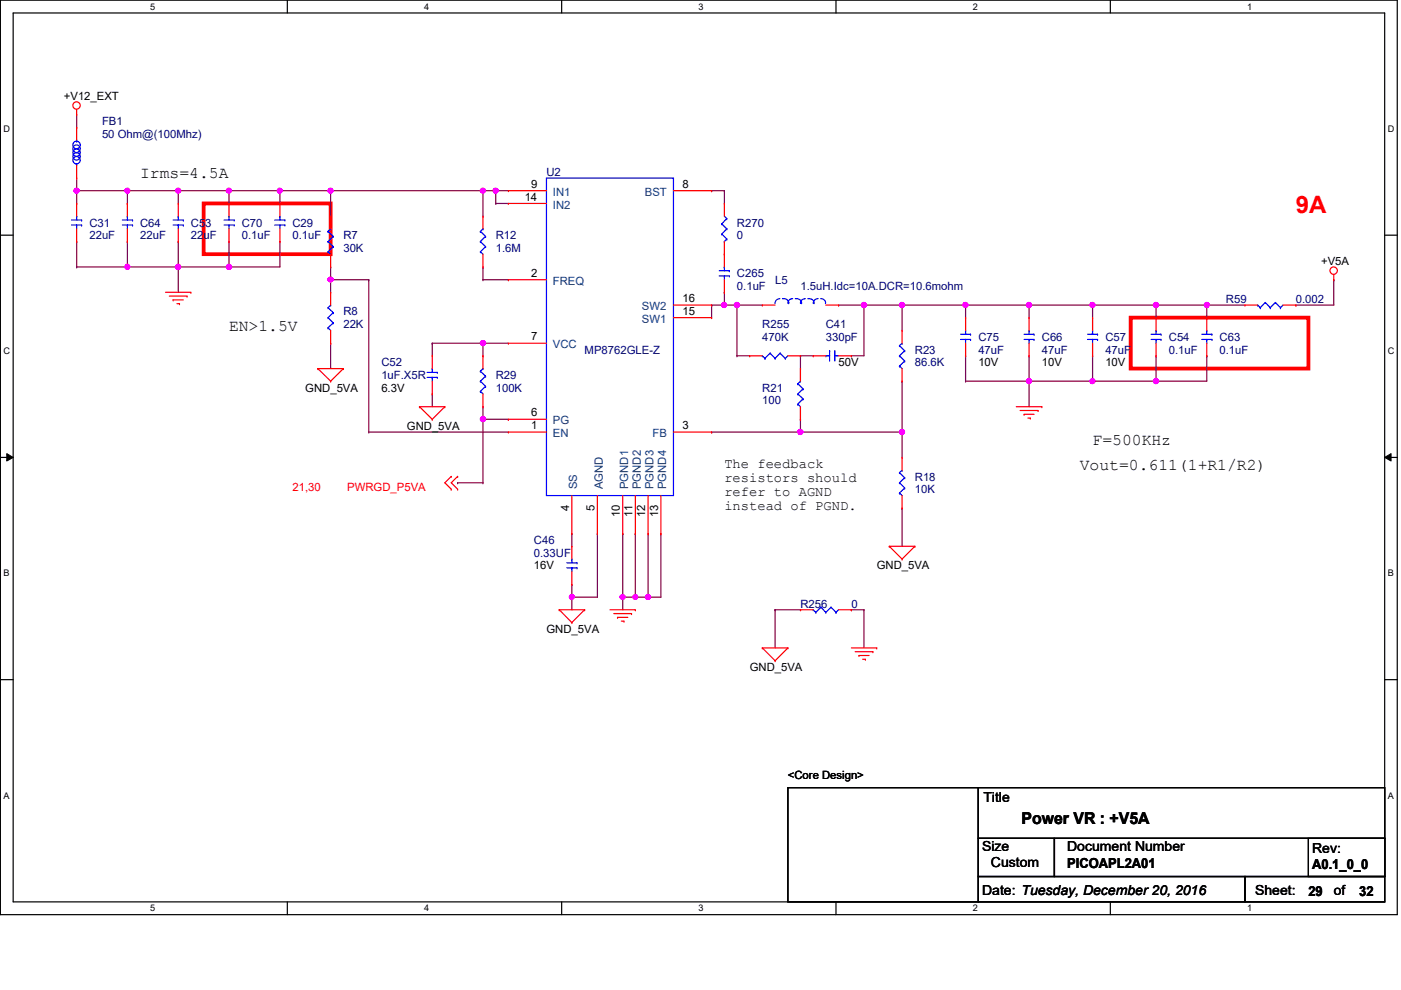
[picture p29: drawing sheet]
<svg xmlns="http://www.w3.org/2000/svg" width="297mm" height="210mm" viewBox="0 0 297 210" stroke-linecap="round" stroke-linejoin="round" font-family="sans-serif">
<defs><g id="words">
<text font-size="5.1" fill="#f00" x="274.7" y="45.2">9A</text>
<g font-size="3.5">
<text x="29.7" y="37.8">Irms=4.5A</text>
<text x="48.6" y="70.1">EN&gt;1.5V</text>
<text x="231.6" y="94.4">F=500KHz</text>
<text x="228.9" y="99.7">Vout=0.611(1+R1/R2)</text>
<text x="216.6" y="174.8">Power VR : +V5A</text>
</g>
<g font-size="2.9">
<text x="153.6" y="99.3">The feedback</text>
<text x="153.6" y="102.2">resistors should</text>
<text x="153.6" y="105.2">refer to AGND</text>
<text x="153.6" y="108.1">instead of PGND.</text>
<text x="208.5" y="170.1">Title</text>
<text x="208.2" y="180.4">Size</text>
<text x="210.1" y="183.9">Custom</text>
<text x="226.3" y="180.4">Document Number</text>
<text x="226.3" y="184">PICOAPL2A01</text>
<text x="278.2" y="180.9">Rev:</text>
<text x="278.2" y="184.2">A0.1_0_0</text>
<text x="208.2" y="189.8">Date: Tuesday, December 20, 2016</text>
<text x="266.1" y="189.8">Sheet:</text>
<text x="277.4" y="189.9">29</text>
<text x="282.8" y="189.8">of</text>
<text x="288.2" y="189.9">32</text>
</g>
<g font-size="2.4">
<text x="13.5" y="21.1">+V12_EXT</text>
<text x="112.6" y="39.8">9</text>
<text x="144.7" y="39.8">8</text>
<text x="111.2" y="42.5">14</text>
<text x="112.6" y="58.7">2</text>
<text x="280.1" y="56.1">+V5A</text>
<text x="144.7" y="64.1">16</text>
<text x="144.7" y="66.8">15</text>
<text x="112.6" y="72.2">7</text>
<text x="177.8" y="77.6">50V</text>
<text x="207.4" y="77.6">10V</text>
<text x="220.9" y="77.6">10V</text>
<text x="234.4" y="77.6">10V</text>
<text x="64.7" y="83">GND_5VA</text>
<text x="80.9" y="83">6.3V</text>
<text x="112.6" y="88.3">6</text>
<text x="86.3" y="91.1">GND_5VA</text>
<text x="112.6" y="91">1</text>
<text x="144.7" y="91">3</text>
<text x="120.6" y="108.3" transform="rotate(-90 120.6 108.3)">4</text>
<text x="126.1" y="108.3" transform="rotate(-90 126.1 108.3)">5</text>
<text x="131.4" y="109.7" transform="rotate(-90 131.4 109.7)">10</text>
<text x="134.1" y="109.7" transform="rotate(-90 134.1 109.7)">11</text>
<text x="136.8" y="109.7" transform="rotate(-90 136.8 109.7)">12</text>
<text x="139.5" y="109.7" transform="rotate(-90 139.5 109.7)">13</text>
<text x="113.2" y="120.7">16V</text>
<text x="185.9" y="120.7">GND_5VA</text>
<text x="115.9" y="134.2">GND_5VA</text>
<text x="159" y="142.3">GND_5VA</text>
<text x="167" y="165.1">&lt;Core Design&gt;</text>
</g>
<g font-size="2.4" fill="#000080">
<text x="21.6" y="26.5">FB1</text>
<text x="21.6" y="29.2">50 Ohm@(100Mhz)</text>
<text x="115.9" y="37.3">U2</text>
<text x="19" y="48">C31</text>
<text x="19" y="50.7">22uF</text>
<text x="29.7" y="48">C64</text>
<text x="29.7" y="50.7">22uF</text>
<text x="40.5" y="48">C53</text>
<text x="40.5" y="50.7">22uF</text>
<text x="51.3" y="48">C70</text>
<text x="51.3" y="50.7">0.1uF</text>
<text x="62" y="48">C29</text>
<text x="62" y="50.7">0.1uF</text>
<text x="72.8" y="50.7">R7</text>
<text x="72.8" y="53.4">30K</text>
<text x="105.1" y="50.7">R12</text>
<text x="105.1" y="53.4">1.6M</text>
<text x="156.2" y="48">R270</text>
<text x="156.2" y="50.7">0</text>
<text x="156.2" y="58.8">C265</text>
<text x="156.2" y="61.5">0.1uF</text>
<text x="164.3" y="60.2">L5</text>
<text x="169.7" y="61.5">1.5uH.Idc=10A.DCR=10.6mohm</text>
<text x="259.9" y="64.2">R59</text>
<text x="274.7" y="64.2">0.002</text>
<text x="72.8" y="66.9">R8</text>
<text x="72.8" y="69.6">22K</text>
<text x="161.6" y="69.6">R255</text>
<text x="175.1" y="69.6">C41</text>
<text x="80.9" y="77.6">C52</text>
<text x="123.9" y="75">MP8762GLE-Z</text>
<text x="161.6" y="72.3">470K</text>
<text x="175.1" y="72.3">330pF</text>
<text x="194" y="75">R23</text>
<text x="194" y="77.6">86.6K</text>
<text x="207.4" y="72.3">C75</text>
<text x="207.4" y="75">47uF</text>
<text x="220.9" y="72.3">C66</text>
<text x="220.9" y="75">47uF</text>
<text x="234.4" y="72.3">C57</text>
<text x="234.4" y="75">47uF</text>
<text x="247.8" y="72.3">C54</text>
<text x="247.8" y="75">0.1uF</text>
<text x="258.6" y="72.3">C63</text>
<text x="258.6" y="75">0.1uF</text>
<text x="80.9" y="80.3">1uF.X5R</text>
<text x="105.1" y="80.3">R29</text>
<text x="105.1" y="83">100K</text>
<text x="161.6" y="83">R21</text>
<text x="161.6" y="85.7">100</text>
<text x="194" y="101.9">R18</text>
<text x="194" y="104.6">10K</text>
<text x="113.2" y="115.4">C46</text>
<text x="113.2" y="118">0.33UF</text>
<text x="169.7" y="128.8">R256</text>
<text x="180.5" y="128.8">0</text>
</g>
<g font-size="2.4" fill="#004080">
<text x="117.2" y="41.5">IN1</text>
<text x="136.7" y="41.5">BST</text>
<text x="117.2" y="44.2">IN2</text>
<text x="117.2" y="60.4">FREQ</text>
<text x="136.1" y="65.8">SW2</text>
<text x="136.1" y="68.5">SW1</text>
<text x="117.2" y="73.9">VCC</text>
<text x="117.2" y="92.7">EN</text>
<text x="117.2" y="90">PG</text>
<text x="138.3" y="92.7">FB</text>
<text x="122.4" y="103.7" transform="rotate(-90 122.4 103.7)">SS</text>
<text x="127.8" y="103.7" transform="rotate(-90 127.8 103.7)">AGND</text>
<text x="133.2" y="103.7" transform="rotate(-90 133.2 103.7)">PGND1</text>
<text x="135.8" y="103.7" transform="rotate(-90 135.8 103.7)">PGND2</text>
<text x="138.6" y="103.7" transform="rotate(-90 138.6 103.7)">PGND3</text>
<text x="141.3" y="103.7" transform="rotate(-90 141.3 103.7)">PGND4</text>
</g>
<g font-size="2.4" fill="#f00">
<text x="62" y="104">21,30</text>
<text x="73.6" y="104">PWRGD_P5VA</text>
</g>
<g font-size="1.9">
<text x="31.8" y="2">5</text>
<text x="90" y="2">4</text>
<text x="148.1" y="2">3</text>
<text x="206.3" y="2">2</text>
<text x="264.5" y="2">1</text>
<text x=".8" y="28">D</text>
<text x="294.3" y="28">D</text>
<text x=".8" y="75.1">C</text>
<text x="294.3" y="75.1">C</text>
<text x=".8" y="122.2">B</text>
<text x="294.3" y="122.2">B</text>
<text x=".8" y="169.3">A</text>
<text x="294.3" y="169.3">A</text>
<text x="31.8" y="193.2">5</text>
<text x="90" y="193.2">4</text>
<text x="148.1" y="193.2">3</text>
<text x="206.3" y="193.2">2</text>
<text x="264.5" y="193.2">1</text>
</g>
</g></defs>
<path d="M.1 0h296.1v193.9h-296.1zM2.8 2.8h290.8v188.4h-290.8z" fill="none" stroke="#000" stroke-width=".25"/>
<g fill="#fff">
<path d="M31.8 .3h1.1v2.2h-1.1z"/>
<path d="M31.8 191.5h1.1v2.1h-1.1z"/>
</g>
<path d="M60.9 0v2.8M60.9 191.2v2.7" fill="none" stroke="#000" stroke-width=".25"/>
<g fill="#fff">
<path d="M90 .3h1v2.2h-1z"/>
<path d="M90 191.5h1v2.1h-1z"/>
</g>
<path d="M119.1 0v2.8M119.1 191.2v2.7" fill="none" stroke="#000" stroke-width=".25"/>
<g fill="#fff">
<path d="M148.1 .3h1.1v2.2h-1.1z"/>
<path d="M148.1 191.5h1.1v2.1h-1.1z"/>
</g>
<path d="M177.2 0v2.8M177.2 191.2v2.7" fill="none" stroke="#000" stroke-width=".25"/>
<g fill="#fff">
<path d="M206.3 .3h1v2.2h-1z"/>
<path d="M206.3 191.5h1v2.1h-1z"/>
</g>
<path d="M235.4 0v2.8M235.4 191.2v2.7" fill="none" stroke="#000" stroke-width=".25"/>
<g fill="#fff">
<path d="M264.5 .3h1v2.2h-1z"/>
<path d="M264.5 191.5h1v2.1h-1z"/>
<path d="M.8 26.3h1.3v2.1h-1.3z"/>
<path d="M294.3 26.3h1.3v2.1h-1.3z"/>
<path d="M.8 73.4h1.3v2.1h-1.3z"/>
<path d="M294.3 73.4h1.3v2.1h-1.3z"/>
</g>
<path d="M.1 49.9h2.7M293.6 49.9h2.7" fill="none" stroke="#000" stroke-width=".25"/>
<g fill="#fff">
<path d="M.8 120.5h1.2v2.1h-1.2z"/>
<path d="M294.3 120.5h1.2v2.1h-1.2z"/>
</g>
<path d="M.1 97h2.7M293.6 97h2.7" fill="none" stroke="#000" stroke-width=".25"/>
<path d="M1.4 96.2l1.4 .8-1.4 .7zM293.6 97l1.3-.8v1.5z" fill="#000"/>
<path d="M1.4 96.2l1.4 .8-1.4 .7zM293.6 97l1.3-.8v1.5z" fill="none" stroke="#000" stroke-width=".21"/>
<g fill="#fff">
<path d="M.8 167.6h1.2v2.2h-1.2z"/>
<path d="M294.3 167.6h1.2v2.2h-1.2z"/>
</g>
<path d="M.1 144.1h2.7M293.6 144.1h2.7" fill="none" stroke="#000" stroke-width=".25"/>
<path d="M43.2 43.1h26.9v10.8h-26.9zM239.7 67.4h37.7v10.7h-37.7z" fill="none" stroke="#f00" stroke-width=".8"/>
<path d="M16.3 51.2h.1M16.3 40.4h.1M16.3 51.2v5.4M16.3 40.4h10.7" fill="none" stroke="#800040" stroke-width=".25"/>
<circle cx="16.2" cy="40.4" r=".52" fill="#f0f"/>
<circle cx="16.2" cy="40.4" r=".52" fill="none" stroke="#f0f" stroke-width=".25"/>
<path d="M27 40.4h.1M27 40.4h21.6M37.8 40.4h.1M37.8 40.4v2.7" fill="none" stroke="#800040" stroke-width=".25"/>
<circle cx="48.5" cy="40.4" r=".52" fill="#f0f"/>
<circle cx="48.5" cy="40.4" r=".52" fill="none" stroke="#f0f" stroke-width=".25"/>
<circle cx="37.8" cy="40.4" r=".52" fill="#f0f"/>
<circle cx="37.8" cy="40.4" r=".52" fill="none" stroke="#f0f" stroke-width=".25"/>
<path d="M48.6 40.4h.1M48.6 40.4v2.7M59.3 40.4h.1M59.3 40.4h10.8" fill="none" stroke="#800040" stroke-width=".25"/>
<circle cx="59.3" cy="40.4" r=".51" fill="#f0f"/>
<circle cx="59.3" cy="40.4" r=".51" fill="none" stroke="#f0f" stroke-width=".25"/>
<g fill="none" stroke="#800040" stroke-width=".25">
<path d="M27 51.2h.1M27 56.6h.1M27 51.2v5.4M37.8 51.2h.1M37.8 51.2v5.4h-10.8M48.6 51.2h.1M48.6 56.6h.1M48.6 51.2v5.4M59.3 40.4h.1M59.3 51.2h.1M59.3 40.4v2.7M59.3 51.2v5.4h-10.7"/>
<path d="M102.4 56.6h.1M102.4 59.3h.1M102.4 56.6v2.7M102.4 59.3h5.4M150.9 40.4h.1M150.9 40.4h2.7M150.9 64.7h.1M153.6 62h.1M153.6 62v2.7h-2.7M156.2 64.7h.1M156.2 64.7v10.7M177.8 64.7h.1"/>
<path d="M177.8 64.7h5.4M191.3 64.7h.1M191.3 64.7v5.4M191.3 80.8h.1M191.3 80.8v10.8"/>
</g>
<circle cx="156.2" cy="64.7" r=".54" fill="#f0f"/>
<circle cx="156.2" cy="64.7" r=".54" fill="none" stroke="#f0f" stroke-width=".25"/>
<path d="M156.2 64.7h.1M156.2 64.7h5.4M180.5 75.4h.1M180.5 75.4h2.7M183.2 64.7h.1M183.2 64.7h8.1" fill="none" stroke="#800040" stroke-width=".25"/>
<circle cx="191.2" cy="64.7" r=".54" fill="#f0f"/>
<circle cx="191.2" cy="64.7" r=".54" fill="none" stroke="#f0f" stroke-width=".25"/>
<circle cx="183.1" cy="64.7" r=".54" fill="#f0f"/>
<circle cx="183.1" cy="64.7" r=".54" fill="none" stroke="#f0f" stroke-width=".25"/>
<path d="M70.1 59.3h.1M70.1 59.3v2.7M169.7 75.4h.1M169.7 75.4h2.7M169.7 75.4v2.7M134.7 113.2h.1M134.7 113.2v13.4M191.3 107.7h.1M191.3 107.7v8.1M121.2 126.6h.1M121.2 126.6v2.7" fill="none" stroke="#800040" stroke-width=".25"/>
<circle cx="134.7" cy="126.6" r=".51" fill="#f0f"/>
<circle cx="134.7" cy="126.6" r=".51" fill="none" stroke="#f0f" stroke-width=".25"/>
<path d="M37.8 56.6h.1M37.8 56.6v5.4M37.8 56.6h10.8" fill="none" stroke="#800040" stroke-width=".25"/>
<circle cx="48.5" cy="56.6" r=".54" fill="#f0f"/>
<circle cx="48.5" cy="56.6" r=".54" fill="none" stroke="#f0f" stroke-width=".25"/>
<circle cx="37.8" cy="56.6" r=".54" fill="#f0f"/>
<circle cx="37.8" cy="56.6" r=".54" fill="none" stroke="#f0f" stroke-width=".25"/>
<g fill="none" stroke="#800040" stroke-width=".25">
<path d="M191.3 64.7h.1M191.3 64.7h13.4M204.7 64.7h.1M204.7 75.4h.1M204.7 64.7v2.7M204.7 75.4v5.4M218.2 75.4h.1M218.2 75.4v10.8M231.6 64.7h.1M231.6 75.4h.1M231.6 64.7h13.5M231.6 64.7v2.7"/>
<path d="M231.6 75.4v5.4h-13.4M255.9 64.7h.1M255.9 75.4h.1M255.9 64.7v2.7M255.9 75.4v5.4M218.2 80.8h.1"/>
</g>
<circle cx="231.6" cy="80.8" r=".52" fill="#f0f"/>
<circle cx="231.6" cy="80.8" r=".52" fill="none" stroke="#f0f" stroke-width=".25"/>
<circle cx="218.2" cy="80.8" r=".52" fill="#f0f"/>
<circle cx="218.2" cy="80.8" r=".52" fill="none" stroke="#f0f" stroke-width=".25"/>
<path d="M255.9 64.7h.1M255.9 64.7h8M102.4 86.2h.1M102.4 86.2v2.7" fill="none" stroke="#800040" stroke-width=".25"/>
<circle cx="255.8" cy="64.7" r=".52" fill="#f0f"/>
<circle cx="255.8" cy="64.7" r=".52" fill="none" stroke="#f0f" stroke-width=".25"/>
<path d="M48.6 40.4h.1M48.6 40.4h10.7M274.7 64.7h.1M274.7 64.7h8.1M126.7 113.2h.1M126.7 113.2v13.4h-5.5M121.2 126.6h.1" fill="none" stroke="#800040" stroke-width=".25"/>
<circle cx="121.2" cy="126.6" r=".51" fill="#f0f"/>
<circle cx="121.2" cy="126.6" r=".51" fill="none" stroke="#f0f" stroke-width=".25"/>
<path d="M132 113.2h.1M132 113.2v13.4" fill="none" stroke="#800040" stroke-width=".25"/>
<circle cx="132" cy="126.6" r=".52" fill="#f0f"/>
<circle cx="132" cy="126.6" r=".52" fill="none" stroke="#f0f" stroke-width=".25"/>
<path d="M16.3 56.6h.1M16.3 56.6h10.7" fill="none" stroke="#800040" stroke-width=".25"/>
<circle cx="27" cy="56.6" r=".52" fill="#f0f"/>
<circle cx="27" cy="56.6" r=".52" fill="none" stroke="#f0f" stroke-width=".25"/>
<path d="M153.6 64.7h.1M153.6 64.7h2.6" fill="none" stroke="#800040" stroke-width=".25"/>
<circle cx="153.5" cy="64.7" r=".52" fill="#f0f"/>
<circle cx="153.5" cy="64.7" r=".52" fill="none" stroke="#f0f" stroke-width=".25"/>
<path d="M70.1 59.3h.1M70.1 59.3h8.1M153.6 40.4h.1M153.6 40.4v2.7M132 126.6h.1M132 126.6h2.7M137.4 126.6h.1M137.4 126.6h2.7" fill="none" stroke="#800040" stroke-width=".25"/>
<circle cx="70.1" cy="59.3" r=".52" fill="#f0f"/>
<circle cx="70.1" cy="59.3" r=".52" fill="none" stroke="#f0f" stroke-width=".25"/>
<g fill="none" stroke="#800040" stroke-width=".25">
<path d="M70.1 56.6h.1M70.1 56.6v2.7M78.2 59.3h.1M78.2 59.3v32.3M282.8 59.3h.1M282.8 59.3v5.4M156.2 75.4h.1M156.2 75.4h2.8M183.2 64.7h.1M183.2 64.7v10.7M204.7 64.7h.1M204.7 64.7h13.5"/>
<path d="M78.2 91.6h.1M78.2 91.6h29.6M91.6 83.5h.1M91.6 83.5v2.7M169.7 88.9h.1M169.7 88.9v2.7M164.3 129.3h.1M164.3 129.3v8.1M183.2 129.3h.1M183.2 129.3v8.1"/>
</g>
<circle cx="204.7" cy="64.7" r=".54" fill="#f0f"/>
<circle cx="204.7" cy="64.7" r=".54" fill="none" stroke="#f0f" stroke-width=".25"/>
<path d="M218.2 64.7h.1M218.2 64.7v2.7M218.2 64.7h13.4" fill="none" stroke="#800040" stroke-width=".25"/>
<circle cx="231.6" cy="64.7" r=".54" fill="#f0f"/>
<circle cx="231.6" cy="64.7" r=".54" fill="none" stroke="#f0f" stroke-width=".25"/>
<circle cx="218.2" cy="64.7" r=".54" fill="#f0f"/>
<circle cx="218.2" cy="64.7" r=".54" fill="none" stroke="#f0f" stroke-width=".25"/>
<path d="M150.9 91.6h.1M150.9 91.6h40.4M169.7 91.6h.1M204.7 80.8h.1M204.7 80.8h13.5M231.6 80.8h.1M231.6 80.8h13.5" fill="none" stroke="#800040" stroke-width=".25"/>
<circle cx="191.2" cy="91.6" r=".54" fill="#f0f"/>
<circle cx="191.2" cy="91.6" r=".54" fill="none" stroke="#f0f" stroke-width=".25"/>
<circle cx="169.7" cy="91.6" r=".54" fill="#f0f"/>
<circle cx="169.7" cy="91.6" r=".54" fill="none" stroke="#f0f" stroke-width=".25"/>
<path d="M102.4 75.4h.1M102.4 72.8v2.6M191.3 91.6h.1M191.3 91.6v5.4" fill="none" stroke="#800040" stroke-width=".25"/>
<circle cx="102.4" cy="72.7" r=".52" fill="#f0f"/>
<circle cx="102.4" cy="72.7" r=".52" fill="none" stroke="#f0f" stroke-width=".25"/>
<path d="M91.6 72.8h.1M91.6 72.8h16.2M102.4 72.8h.1M107.8 88.9h.1M107.8 88.9h-5.4v13.5M102.4 102.4h.1" fill="none" stroke="#800040" stroke-width=".25"/>
<circle cx="102.4" cy="88.9" r=".54" fill="#f0f"/>
<circle cx="102.4" cy="88.9" r=".54" fill="none" stroke="#f0f" stroke-width=".25"/>
<path d="M102.4 40.4h.1M102.4 40.4v5.4M105.1 40.4h.1M105.1 40.4h2.7M91.6 72.8h.1M91.6 72.8v2.6M97 102.4h.1M97 102.4h5.4" fill="none" stroke="#800040" stroke-width=".25"/>
<circle cx="105.1" cy="40.4" r=".52" fill="#f0f"/>
<circle cx="105.1" cy="40.4" r=".52" fill="none" stroke="#f0f" stroke-width=".25"/>
<path d="M245.1 75.4h.1M245.1 75.4v5.4M245.1 80.8h.1M245.1 80.8h10.8M121.2 113.2h.1M121.2 113.2v2.6M121.2 123.9h.1M121.2 123.9v2.7" fill="none" stroke="#800040" stroke-width=".25"/>
<circle cx="245.1" cy="80.8" r=".52" fill="#f0f"/>
<circle cx="245.1" cy="80.8" r=".52" fill="none" stroke="#f0f" stroke-width=".25"/>
<path d="M245.1 64.7h.1M245.1 64.7v2.7M245.1 64.7h10.8" fill="none" stroke="#800040" stroke-width=".25"/>
<circle cx="245.1" cy="64.7" r=".54" fill="#f0f"/>
<circle cx="245.1" cy="64.7" r=".54" fill="none" stroke="#f0f" stroke-width=".25"/>
<path d="M105.1 40.4h.1M105.1 40.4v2.7M150.9 64.7h.1M150.9 64.7v2.7M137.4 113.2h.1M137.4 113.2v13.4M140.1 113.2h.1M140.1 113.2v13.4M132 126.6h.1M132 126.6v2.7" fill="none" stroke="#800040" stroke-width=".25"/>
<circle cx="137.4" cy="126.6" r=".52" fill="#f0f"/>
<circle cx="137.4" cy="126.6" r=".52" fill="none" stroke="#f0f" stroke-width=".25"/>
<path d="M70.1 40.4h.1M70.1 40.4v5.4M70.1 40.4h32.3M134.7 126.6h.1M134.7 126.6h2.7" fill="none" stroke="#800040" stroke-width=".25"/>
<circle cx="102.4" cy="40.4" r=".52" fill="#f0f"/>
<circle cx="102.4" cy="40.4" r=".52" fill="none" stroke="#f0f" stroke-width=".25"/>
<circle cx="70.1" cy="40.4" r=".52" fill="#f0f"/>
<circle cx="70.1" cy="40.4" r=".52" fill="none" stroke="#f0f" stroke-width=".25"/>
<g fill="none" stroke="#800040" stroke-width=".25">
<path d="M16.3 27h.1M16.3 24.3v2.7M16.3 37.8v2.6M16.3 40.4h.1M27 43.1h.1M27 40.4v2.7M102.4 40.4h.1M102.4 40.4h2.7M105.1 43.1h.1M105.1 43.1h2.7M70.1 72.8h.1M70.1 72.8v5.3"/>
<path d="M164.3 129.3h.1M164.3 129.3h5.4M180.5 129.3h.1M180.5 129.3h2.7"/>
</g>
<circle cx="27" cy="40.4" r=".51" fill="#f0f"/>
<circle cx="27" cy="40.4" r=".51" fill="none" stroke="#f0f" stroke-width=".25"/>
<path d="M16.3 43.1h.1M16.3 40.4v2.7" fill="none" stroke="#800040" stroke-width=".25"/>
<g fill="none" stroke="#f00" stroke-width=".25">
<path d="M16.3 24.3h.1M16.3 37.8h.1M16.3 27h.1M16.3 23.2v1.1M16.3 27v2.7M16.3 35.1v2.7M16.3 51.2h.1M16.3 43.1h.1M16.3 43.1v2.7M16.3 48.5v2.7M27 51.2h.1M27 43.1h.1"/>
<path d="M27 43.1v2.7M27 48.5v2.7M37.8 51.2h.1M37.8 43.1h.1M37.8 43.1v2.7M37.8 48.5v2.7M48.6 51.2h.1M48.6 43.1h.1M48.6 43.1v2.7M48.6 48.5v2.7M59.3 51.2h.1M59.3 43.1h.1"/>
<path d="M59.3 43.1v2.7M59.3 48.5v2.7M70.1 56.6h.1M70.1 45.8h.1M70.1 45.8v2.7M70.1 53.9v2.7M102.4 56.6h.1M102.4 45.8h.1M102.4 45.8v2.7M102.4 53.9v2.7M107.8 40.4h.1M107.8 59.3h.1"/>
<path d="M107.8 43.1h.1M107.8 40.4h8.1M107.8 59.3h8.1M107.8 43.1h8.1M142.8 40.4h8.1M150.9 40.4h.1M153.6 43.1h.1M153.6 53.9h.1M153.6 43.1v2.7M153.6 51.2v5.4M153.6 59.3v2.7M282.8 59.3h.1"/>
<path d="M282.8 58.2v1.1M35.1 62h5.4M35.9 62.8h3.8M36.7 63.6h.1M36.7 63.6h2.2M37.5 64.4h.6M38.1 64.4h.1M39.7 62.8h.1M40.5 62h.1M67.4 78.1h.1M67.4 78.1h5.4M67.4 78.1l2.7 2.7"/>
<path d="M70.1 72.8h.1M70.1 62h.1M70.1 62v2.7M70.1 70.1v2.7M72.8 78.1h.1M72.8 78.1l-2.7 2.7M91.6 75.4h.1M91.6 75.4v2.7M102.4 75.4h.1M102.4 75.4v2.7M107.8 72.8h.1M107.8 72.8h8.1"/>
<path d="M142.8 64.7h8.1M142.8 67.4h8.1M150.9 64.7h.1M150.9 67.4h.1M153.6 62h.1M159 75.4h.1M159 75.4h2.6M161.6 64.7h.1M161.6 64.7h2.7M167 75.4h2.7M169.7 78.1h.1M169.7 75.4h.1"/>
<path d="M169.7 78.1v2.7M172.4 75.4h.1M172.4 75.4h2.7M175.1 64.7h2.7M177.8 64.7h.1M177.8 75.4h2.7M180.5 75.4h.1M191.3 70.1h.1M191.3 70.1v2.7M191.3 78.1v2.7M204.7 75.4h.1M204.7 67.4h.1"/>
<path d="M204.7 67.4v2.7M204.7 72.8v2.6M218.2 75.4h.1M218.2 67.4h.1M218.2 67.4v2.7M218.2 72.8v2.6M231.6 75.4h.1M231.6 67.4h.1M231.6 67.4v2.7M231.6 72.8v2.6M245.1 75.4h.1M245.1 67.4h.1"/>
<path d="M245.1 67.4v2.7M245.1 72.8v2.6M255.9 75.4h.1M255.9 67.4h.1M255.9 67.4v2.7M255.9 72.8v2.6M263.9 64.7h.1M263.9 64.7h2.8M272 64.7h2.7M274.7 64.7h.1M70.1 80.8h.1M88.9 86.2h.1"/>
<path d="M88.9 86.2h5.4M88.9 86.2l2.7 2.7M91.6 88.9h.1M91.6 83.5h.1M91.6 80.8v2.7M94.3 86.2h.1M94.3 86.2l-2.7 2.7M102.4 86.2h.1M102.4 83.5v2.7M107.8 91.6h.1M107.8 88.9h.1M107.8 91.6h8.1"/>
<path d="M107.8 88.9h8.1M142.8 91.6h8.1M150.9 91.6h.1M169.7 88.9h.1M169.7 86.2v2.7M191.3 97h.1M191.3 80.8h.1M191.3 97v2.7M215.5 86.2h5.4M216.3 87h3.8M217.1 87.8h.1M217.1 87.8h2.1"/>
<path d="M217.9 88.6h.5M218.4 88.6h.1M220.1 87h.1M220.9 86.2h.1M95.7 101h.1M95.7 103.7h.1M95.7 101l-1.4 1.4 1.4 1.3M97 101h.1M97 103.7h.1M97 101l-1.3 1.4 1.3 1.3M121.2 113.2h.1M121.2 115.8h.1"/>
<path d="M121.2 105.1v8.1M121.2 115.8v2.7M126.7 113.2h.1M126.7 105.1v8.1M132 113.2h.1M132 105.1v8.1M134.7 113.2h.1M134.7 105.1v8.1M137.4 113.2h.1M137.4 105.1v8.1M140.1 113.2h.1M140.1 105.1v8.1"/>
<path d="M188.5 115.8h.1M188.5 115.8h5.5M188.5 115.8l2.8 2.7M191.3 118.5h.1M191.3 107.7h.1M191.3 105.1v2.6M194 115.8h.1M194 115.8l-2.7 2.7M118.6 129.3h.1M118.6 129.3h5.3M118.6 129.3l2.6 2.7M121.2 132h.1"/>
<path d="M121.2 123.9h.1M121.2 121.2v2.7M123.9 129.3h.1M123.9 129.3l-2.7 2.7M129.3 129.3h5.4M130.1 130.1h3.8M130.9 130.9h.1M130.9 130.9h2.2M131.7 131.7h.6M132.3 131.7h.1M133.9 130.1h.1M134.7 129.3h.1"/>
<path d="M161.6 137.4h.1M161.6 137.4h5.4M161.6 137.4l2.7 2.7M167 137.4h.1M167 137.4l-2.7 2.7M169.7 129.3h.1M169.7 129.3h2.7M177.8 129.3h2.7M180.5 129.3h.1M180.5 137.4h5.4M181.3 138.2h3.8M182.1 139h.1"/>
<path d="M182.1 139h2.2M182.9 139.8h.6M183.5 139.8h.1M185.1 138.2h.1M185.9 137.4h.1M164.3 140.1h.1"/>
<circle cx="16.2" cy="22.4" r=".78"/>
<circle cx="282.8" cy="57.4" r=".78"/>
</g>
<path d="M167 167h40.4v24.2h-40.4zM207.4 177.8h16.2v8h-16.2zM207.4 167h86.2v10.8h-86.2zM223.6 177.8h70v8h-70zM277.4 177.8h16.2v8h-16.2zM207.4 185.8h56.5v5.4h-56.5zM263.9 185.8h29.7v5.4h-29.7z" fill="none" stroke="#000" stroke-width=".25"/>
<g fill="none" stroke="#00f" stroke-width=".25">
<path d="M16.3 34.8h.1M16.3 29.9h.1M16.3 29.7v.2M16.3 34.8v.3M115.9 37.8h26.9v67.3h-26.9zM15.2 46.7h2.1M15.2 47.7h2.1M16.3 45.8h.1M16.3 47.7h.1M16.3 45.8v.9M16.3 47.7v.8M17.3 46.7h.1"/>
<path d="M17.3 47.7h.1M25.9 46.7h2.2M25.9 47.7h2.2M27 45.8h.1M27 47.7h.1M27 45.8v.9M27 47.7v.8M28.1 46.7h.1M28.1 47.7h.1M36.7 46.7h2.2M36.7 47.7h2.2M37.8 45.8h.1"/>
<path d="M37.8 47.7h.1M37.8 45.8v.9M37.8 47.7v.8M38.9 46.7h.1M38.9 47.7h.1M47.5 46.7h2.2M47.5 47.7h2.2M48.6 45.8h.1M48.6 47.7h.1M48.6 45.8v.9M48.6 47.7v.8M49.7 46.7h.1"/>
<path d="M49.7 47.7h.1M58.2 46.7h2.2M58.2 47.7h2.2M59.3 45.8h.1M59.3 47.7h.1M59.3 45.8v.9M59.3 47.7v.8M60.4 46.7h.1M60.4 47.7h.1M69.6 49.1h.1M69.6 53.4h.1M69.6 51.2h.1"/>
<path d="M69.6 49.1l1.1 1M69.6 53.4l.5 .5M69.6 51.2l1.1 1.1M70.1 48.5h.1M70.1 48.5l-.5 .6M70.7 52.3h.1M70.7 50.1h.1M70.7 52.3l-1.1 1.1M70.7 50.1l-1.1 1.1M101.9 49.1h.1M101.9 53.4h.1M101.9 51.2h.1"/>
<path d="M101.9 49.1l1.1 1M101.9 53.4l.5 .5M101.9 51.2l1.1 1.1M102.4 48.5h.1M102.4 48.5l-.5 .6M103 52.3h.1M103 50.1h.1M103 52.3l-1.1 1.1M103 50.1l-1.1 1.1M152.5 57.4h2.1M152.5 58.5h2.1M153 47.5h.1"/>
<path d="M153 49.6h.1M153 49.6l1.1 1.1M153 47.5l1.1 1M153.6 51.2h.1M153.6 56.6h.1M153.6 58.5h.1M153.6 45.8l.5 .6M153.6 56.6v.8M153.6 58.5v.8M154.1 50.7h.1M154.1 46.4h.1M154.1 48.5h.1"/>
<path d="M154.1 50.7l-.5 .5M154.1 46.4l-1.1 1.1M154.1 48.5l-1.1 1.1M154.6 57.4h.1M154.6 58.5h.1M69.6 65.2h.1M69.6 69.5h.1M69.6 67.4h.1M69.6 65.2l1.1 1.1M69.6 69.5l.5 .6M69.6 67.4l1.1 1.1M70.1 64.7h.1"/>
<path d="M70.1 64.7l-.5 .5M70.7 68.5h.1M70.7 66.3h.1M70.7 68.5l-1.1 1M70.7 66.3l-1.1 1.1M90.5 79h2.2M91.6 78.1h.1M91.6 78.1v.9M92.7 79h.1M101.9 78.7h.1M101.9 78.7l1.1 1.1M102.4 78.1h.1"/>
<path d="M102.4 78.1l-.5 .6M103 79.8h.1M103 79.8l-1.1 1M161.6 75.4h.1M161.6 75.4l.6 .6M162.2 76h.1M163.3 74.9h.1M163.3 74.9l-1.1 1.1M163.3 74.9l1 1.1M164.3 76h.1M165.4 63.3a.95 .95 0 0 0-1.1 1M165.4 74.9h.1"/>
<path d="M165.4 74.9l1.1 1.1M165.4 74.9l-1.1 1.1M165.9 63.3a1.01 1.01 0 0 1 1.3 1.1M166.5 76h.1M167 75.4l-.5 .6M168.1 63.3a.93 .93 0 0 0-1.1 1M168.6 63.3a1.01 1.01 0 0 1 1.3 1.1M170.8 63.3a.95 .95 0 0 0-1.1 1M171.3 63.3a1.01 1.01 0 0 1 1.3 1.1M173.4 63.3a.95 .95 0 0 0-1 1M174 63.3a.88 .88 0 0 1 1 1M175.1 75.4h.1"/>
<path d="M175.1 75.4h.8M175.9 74.4h.1M175.9 74.4v2.1M177 74.4h.1M177 75.4h.1M177 75.4h.8M177 74.4v2.1M190.7 73.3h.1M190.7 77.6h.1M190.7 75.4h.1M190.7 73.3l1.1 1.1M190.7 77.6l.6 .5"/>
<path d="M190.7 75.4l1.1 1.1M191.3 72.8h.1M191.3 72.8l-.6 .5M191.8 76.5h.1M191.8 74.4h.1M191.8 76.5l-1.1 1.1M191.8 74.4l-1.1 1M203.7 70.9h2.1M203.7 72h2.1M204.7 70.1h.1M204.7 72h.1M204.7 70.1v.8"/>
<path d="M204.7 72v.8M205.8 70.9h.1M205.8 72h.1M217.1 70.9h2.1M217.1 72h2.1M218.2 70.1h.1M218.2 72h.1M218.2 70.1v.8M218.2 72v.8M219.2 70.9h.1M219.2 72h.1M230.6 70.9h2.1"/>
<path d="M230.6 72h2.1M231.6 70.1h.1M231.6 72h.1M231.6 70.1v.8M231.6 72v.8M232.7 70.9h.1M232.7 72h.1M244 70.9h2.2M244 72h2.2M245.1 70.1h.1M245.1 72h.1M245.1 70.1v.8"/>
<path d="M245.1 72v.8M246.2 70.9h.1M246.2 72h.1M254.8 70.9h2.2M254.8 72h2.2M255.9 70.1h.1M255.9 72h.1M255.9 70.1v.8M255.9 72v.8M257 70.9h.1M257 72h.1M266.7 64.7h.1"/>
<path d="M266.7 64.7l.5 .5M267.2 65.2h.1M268.3 64.1h.1M268.3 64.1l-1.1 1.1M268.3 64.1l1 1.1M269.3 65.2h.1M270.4 64.1h.1M270.4 64.1l1.1 1.1M270.4 64.1l-1.1 1.1M271.5 65.2h.1M272 64.7l-.5 .5M90.5 80h2.2"/>
<path d="M91.6 80h.1M91.6 80v.8M92.7 80h.1M101.9 83h.1M101.9 80.8h.1M101.9 83l.5 .5M101.9 80.8l1.1 1.1M103 81.9h.1M103 81.9l-1.1 1.1M169.2 81.4h.1M169.2 85.7h.1M169.2 83.5h.1"/>
<path d="M169.2 81.4l1.1 1.1M169.2 85.7l.5 .5M169.2 83.5l1.1 1.1M169.7 80.8h.1M169.7 80.8l-.5 .6M170.3 84.6h.1M170.3 82.5h.1M170.3 84.6l-1.1 1.1M170.3 82.5l-1.1 1M191.3 99.7h.1M191.3 99.7l-.6 .5M120.2 119.3h2.1"/>
<path d="M121.2 118.5h.1M121.2 118.5v.8M122.3 119.3h.1M190.7 100.2h.1M190.7 104.5h.1M190.7 102.4h.1M190.7 100.2l1.1 1.1M190.7 104.5l.6 .6M190.7 102.4l1.1 1.1M191.8 103.5h.1M191.8 101.3h.1M191.8 103.5l-1.1 1"/>
<path d="M191.8 101.3l-1.1 1.1M120.2 120.4h2.1M121.2 120.4h.1M121.2 120.4v.8M122.3 120.4h.1M172.4 129.3h.1M172.4 129.3l.6 .5M173 129.8h.1M174 128.7h.1M174 128.7l-1 1.1M174 128.7l1.1 1.1M175.1 129.8h.1"/>
<path d="M176.2 128.7h.1M176.2 128.7l1 1.1M176.2 128.7l-1.1 1.1M177.2 129.8h.1M177.8 129.3l-.6 .5"/>
<circle cx="16.2" cy="31.5" r=".79"/>
<circle cx="16.2" cy="30.7" r=".79"/>
<circle cx="16.2" cy="32.4" r=".78"/>
<circle cx="16.2" cy="34" r=".78"/>
<circle cx="16.2" cy="33.2" r=".78"/>
</g>
<circle cx="16.2" cy="40.4" r=".52" fill="#f0f"/>
<circle cx="16.2" cy="40.4" r=".52" fill="none" stroke="#f0f" stroke-width=".25"/>
<circle cx="48.5" cy="40.4" r=".52" fill="#f0f"/>
<circle cx="48.5" cy="40.4" r=".52" fill="none" stroke="#f0f" stroke-width=".25"/>
<circle cx="37.8" cy="40.4" r=".52" fill="#f0f"/>
<circle cx="37.8" cy="40.4" r=".52" fill="none" stroke="#f0f" stroke-width=".25"/>
<circle cx="59.3" cy="40.4" r=".51" fill="#f0f"/>
<circle cx="59.3" cy="40.4" r=".51" fill="none" stroke="#f0f" stroke-width=".25"/>
<circle cx="156.2" cy="64.7" r=".54" fill="#f0f"/>
<circle cx="156.2" cy="64.7" r=".54" fill="none" stroke="#f0f" stroke-width=".25"/>
<circle cx="191.2" cy="64.7" r=".54" fill="#f0f"/>
<circle cx="191.2" cy="64.7" r=".54" fill="none" stroke="#f0f" stroke-width=".25"/>
<circle cx="183.1" cy="64.7" r=".54" fill="#f0f"/>
<circle cx="183.1" cy="64.7" r=".54" fill="none" stroke="#f0f" stroke-width=".25"/>
<circle cx="134.7" cy="126.6" r=".51" fill="#f0f"/>
<circle cx="134.7" cy="126.6" r=".51" fill="none" stroke="#f0f" stroke-width=".25"/>
<circle cx="48.5" cy="56.6" r=".54" fill="#f0f"/>
<circle cx="48.5" cy="56.6" r=".54" fill="none" stroke="#f0f" stroke-width=".25"/>
<circle cx="37.8" cy="56.6" r=".54" fill="#f0f"/>
<circle cx="37.8" cy="56.6" r=".54" fill="none" stroke="#f0f" stroke-width=".25"/>
<circle cx="231.6" cy="80.8" r=".52" fill="#f0f"/>
<circle cx="231.6" cy="80.8" r=".52" fill="none" stroke="#f0f" stroke-width=".25"/>
<circle cx="218.2" cy="80.8" r=".52" fill="#f0f"/>
<circle cx="218.2" cy="80.8" r=".52" fill="none" stroke="#f0f" stroke-width=".25"/>
<circle cx="255.8" cy="64.7" r=".52" fill="#f0f"/>
<circle cx="255.8" cy="64.7" r=".52" fill="none" stroke="#f0f" stroke-width=".25"/>
<circle cx="121.2" cy="126.6" r=".51" fill="#f0f"/>
<circle cx="121.2" cy="126.6" r=".51" fill="none" stroke="#f0f" stroke-width=".25"/>
<circle cx="132" cy="126.6" r=".52" fill="#f0f"/>
<circle cx="132" cy="126.6" r=".52" fill="none" stroke="#f0f" stroke-width=".25"/>
<circle cx="27" cy="56.6" r=".52" fill="#f0f"/>
<circle cx="27" cy="56.6" r=".52" fill="none" stroke="#f0f" stroke-width=".25"/>
<circle cx="153.5" cy="64.7" r=".52" fill="#f0f"/>
<circle cx="153.5" cy="64.7" r=".52" fill="none" stroke="#f0f" stroke-width=".25"/>
<circle cx="70.1" cy="59.3" r=".52" fill="#f0f"/>
<circle cx="70.1" cy="59.3" r=".52" fill="none" stroke="#f0f" stroke-width=".25"/>
<circle cx="204.7" cy="64.7" r=".54" fill="#f0f"/>
<circle cx="204.7" cy="64.7" r=".54" fill="none" stroke="#f0f" stroke-width=".25"/>
<circle cx="231.6" cy="64.7" r=".54" fill="#f0f"/>
<circle cx="231.6" cy="64.7" r=".54" fill="none" stroke="#f0f" stroke-width=".25"/>
<circle cx="218.2" cy="64.7" r=".54" fill="#f0f"/>
<circle cx="218.2" cy="64.7" r=".54" fill="none" stroke="#f0f" stroke-width=".25"/>
<circle cx="191.2" cy="91.6" r=".54" fill="#f0f"/>
<circle cx="191.2" cy="91.6" r=".54" fill="none" stroke="#f0f" stroke-width=".25"/>
<circle cx="169.7" cy="91.6" r=".54" fill="#f0f"/>
<circle cx="169.7" cy="91.6" r=".54" fill="none" stroke="#f0f" stroke-width=".25"/>
<circle cx="102.4" cy="72.7" r=".52" fill="#f0f"/>
<circle cx="102.4" cy="72.7" r=".52" fill="none" stroke="#f0f" stroke-width=".25"/>
<circle cx="102.4" cy="88.9" r=".54" fill="#f0f"/>
<circle cx="102.4" cy="88.9" r=".54" fill="none" stroke="#f0f" stroke-width=".25"/>
<circle cx="105.1" cy="40.4" r=".52" fill="#f0f"/>
<circle cx="105.1" cy="40.4" r=".52" fill="none" stroke="#f0f" stroke-width=".25"/>
<circle cx="245.1" cy="80.8" r=".52" fill="#f0f"/>
<circle cx="245.1" cy="80.8" r=".52" fill="none" stroke="#f0f" stroke-width=".25"/>
<circle cx="245.1" cy="64.7" r=".54" fill="#f0f"/>
<circle cx="245.1" cy="64.7" r=".54" fill="none" stroke="#f0f" stroke-width=".25"/>
<circle cx="137.4" cy="126.6" r=".52" fill="#f0f"/>
<circle cx="137.4" cy="126.6" r=".52" fill="none" stroke="#f0f" stroke-width=".25"/>
<circle cx="102.4" cy="40.4" r=".52" fill="#f0f"/>
<circle cx="102.4" cy="40.4" r=".52" fill="none" stroke="#f0f" stroke-width=".25"/>
<circle cx="70.1" cy="40.4" r=".52" fill="#f0f"/>
<circle cx="70.1" cy="40.4" r=".52" fill="none" stroke="#f0f" stroke-width=".25"/>
<circle cx="27" cy="40.4" r=".51" fill="#f0f"/>
<circle cx="27" cy="40.4" r=".51" fill="none" stroke="#f0f" stroke-width=".25"/>
<use href="#words"/>
</svg>
